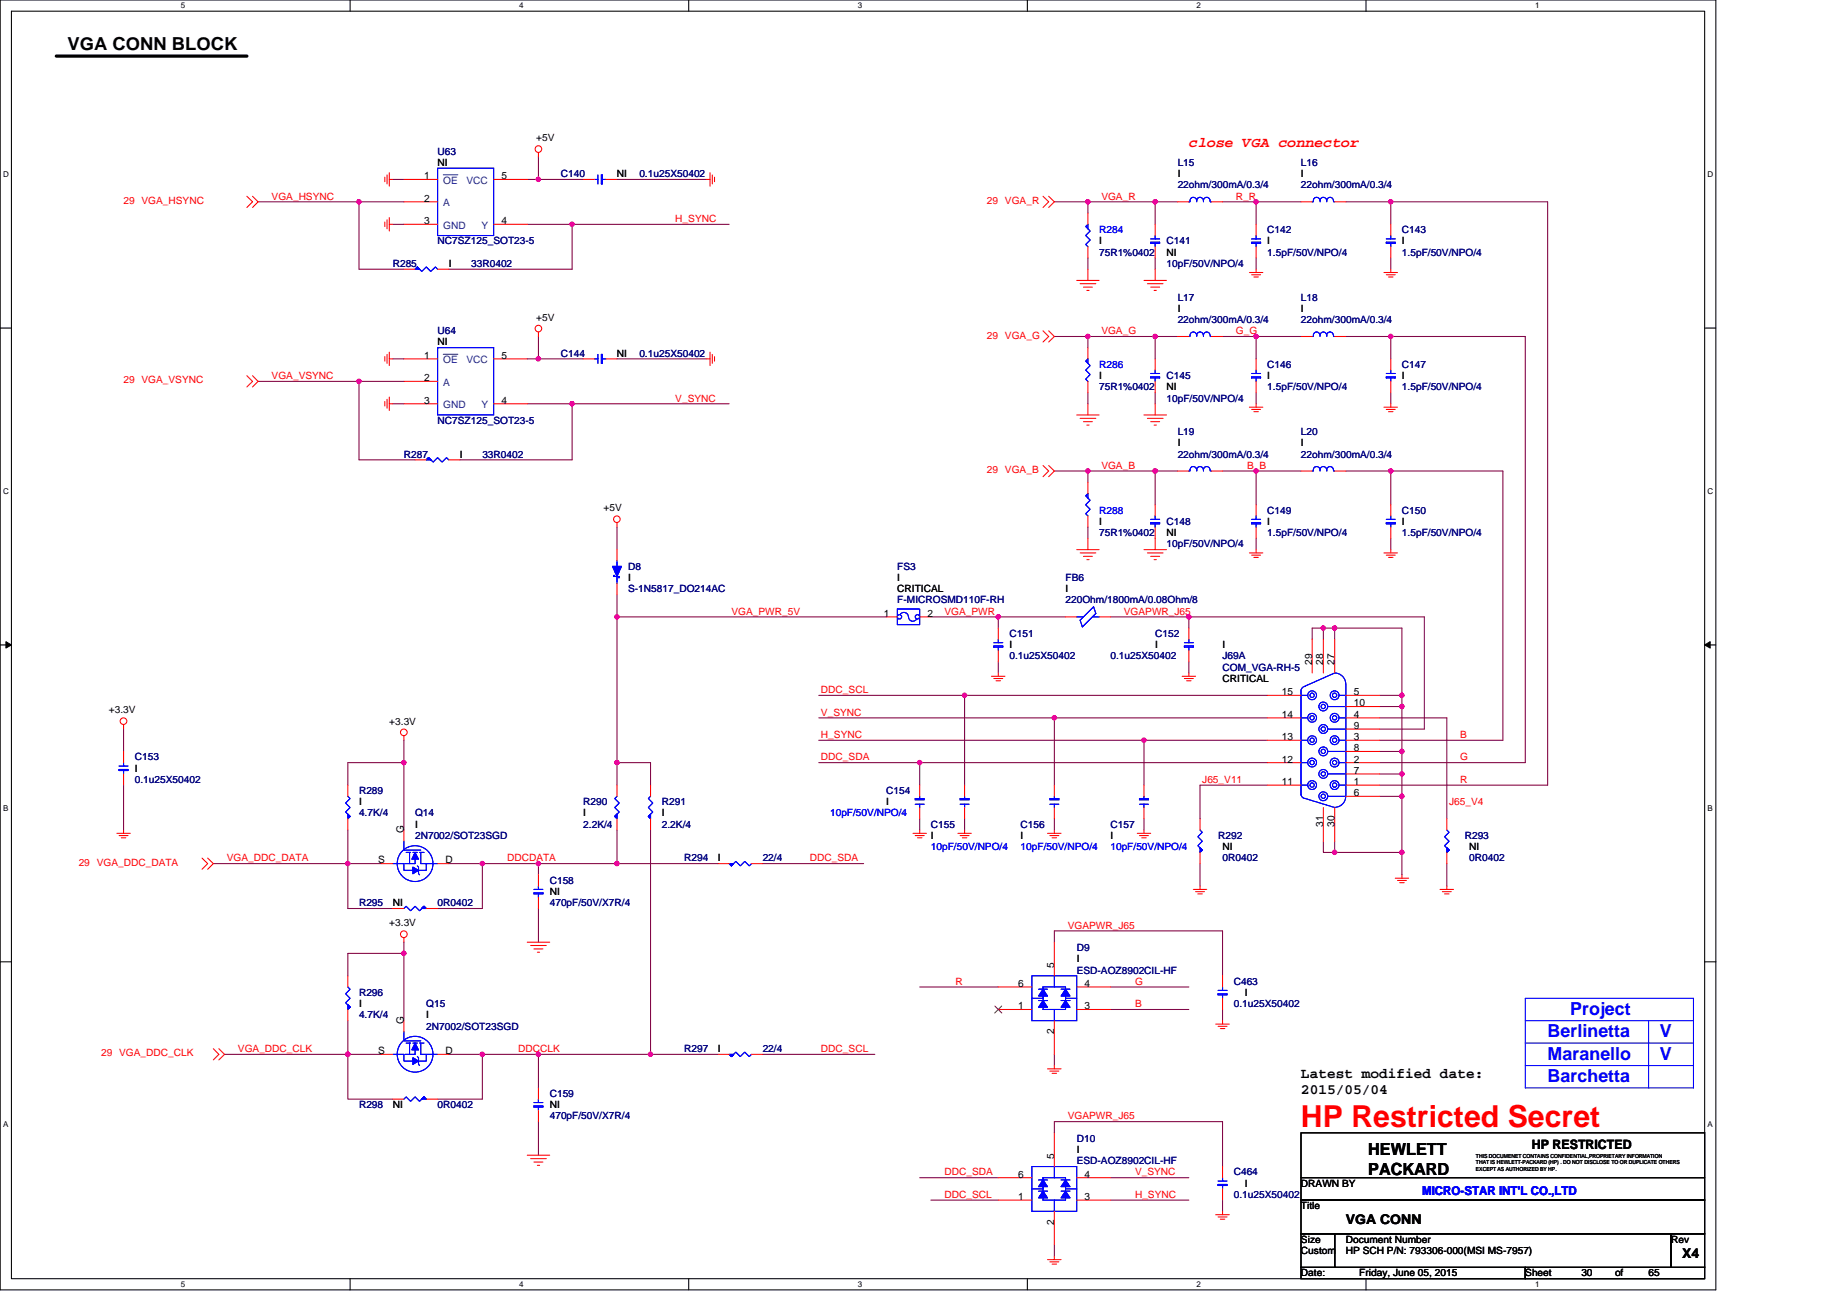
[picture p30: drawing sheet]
<svg xmlns="http://www.w3.org/2000/svg" width="297mm" height="210mm" viewBox="0 0 297 210" stroke-linecap="round" stroke-linejoin="round" font-family="sans-serif">
<defs><g id="words">
<text font-size="4.9" fill="#f00" x="209.2" y="181.3">HP Restricted Secret</text>
<text font-size="2.9" x="10.9" y="8.1">VGA CONN BLOCK</text>
<g font-size="2.9" fill="#00f">
<text x="248.9" y="166.8">Berlinetta</text>
<text x="252.5" y="163.2">Project</text>
<text x="266.9" y="166.8">V</text>
<text x="248.9" y="170.4">Maranello</text>
<text x="248.9" y="174">Barchetta</text>
<text x="266.9" y="170.4">V</text>
</g>
<g font-size="2.7">
<text x="220" y="185.7">HEWLETT</text>
<text x="220" y="188.9">PACKARD</text>
</g>
<text font-size="2.3" fill="#f00" x="191.2" y="23.6">close VGA connector</text>
<g font-size="2.3">
<text x="209.2" y="173.2">Latest modified date:</text>
<text x="209.2" y="175.9">2015/05/04</text>
</g>
<g font-size="2.2">
<text x="216.4" y="196.8">VGA CONN</text>
<text x="270.5" y="202.2">X4</text>
</g>
<text font-size="2.1" x="246.4" y="184.8">HP RESTRICTED</text>
<text font-size="2" fill="#00f" x="228.7" y="192.1">MICRO-STAR INT'L CO.,LTD</text>
<g font-size="1.6">
<text x="86.2" y="22.7">+5V</text>
<text x="68.2" y="28.8">1</text>
<text x="70.4" y="26.7">NI</text>
<text x="80.7" y="28.8">5</text>
<text x="99.2" y="28.5">NI</text>
<text x="189.4" y="28.5">I</text>
<text x="209.2" y="28.5">I</text>
<text x="68.2" y="32.4">2</text>
<text x="68.2" y="36">3</text>
<text x="80.7" y="36">4</text>
<text x="176.8" y="39.3">I</text>
<text x="187.6" y="41.1">NI</text>
<text x="203.8" y="39.3">I</text>
<text x="225.5" y="39.3">I</text>
<text x="72.2" y="42.9">I</text>
<text x="86.2" y="51.6">+5V</text>
<text x="189.4" y="50.1">I</text>
<text x="209.2" y="50.1">I</text>
<text x="68.2" y="57.7">1</text>
<text x="70.4" y="55.5">NI</text>
<text x="80.7" y="57.7">5</text>
<text x="99.2" y="57.3">NI</text>
<text x="68.2" y="61.3">2</text>
<text x="68.2" y="64.9">3</text>
<text x="80.7" y="64.9">4</text>
<text x="176.8" y="60.9">I</text>
<text x="187.6" y="62.8">NI</text>
<text x="203.8" y="60.9">I</text>
<text x="225.5" y="60.9">I</text>
<text x="189.4" y="71.8">I</text>
<text x="209.2" y="71.8">I</text>
<text x="74" y="73.6">I</text>
<text x="97.1" y="82.2">+5V</text>
<text x="176.8" y="84.4">I</text>
<text x="187.6" y="86.2">NI</text>
<text x="203.8" y="84.4">I</text>
<text x="225.5" y="84.4">I</text>
<text x="101" y="93.4">I</text>
<text x="144.3" y="93.4">I</text>
<text x="144.3" y="95.2">CRITICAL</text>
<text x="171.4" y="95.2">I</text>
<text x="142.1" y="99.2">1</text>
<text x="149.2" y="99.2">2</text>
<text x="162.3" y="104.2">I</text>
<text x="185.8" y="104.2">I</text>
<text x="196.6" y="104.2">I</text>
<text x="211" y="106.9" transform="rotate(-90 211 106.9)">29</text>
<text x="212.8" y="106.9" transform="rotate(-90 212.8 106.9)">28</text>
<text x="214.6" y="106.9" transform="rotate(-90 214.6 106.9)">27</text>
<text x="196.6" y="109.6">CRITICAL</text>
<text x="206.1" y="111.8">15</text>
<text x="217.7" y="113.6">10</text>
<text x="217.7" y="111.8">5</text>
<text x="17.5" y="114.7">+3.3V</text>
<text x="62.6" y="116.5">+3.3V</text>
<text x="206.1" y="119">13</text>
<text x="206.1" y="115.4">14</text>
<text x="217.7" y="119">3</text>
<text x="217.7" y="117.2">9</text>
<text x="217.7" y="115.4">4</text>
<text x="21.7" y="124.1">I</text>
<text x="206.1" y="122.6">12</text>
<text x="217.7" y="124.4">7</text>
<text x="217.7" y="122.6">2</text>
<text x="217.7" y="120.8">8</text>
<text x="57.7" y="129.5">I</text>
<text x="93.8" y="131.3">I</text>
<text x="106.4" y="131.3">I</text>
<text x="142.5" y="129.5">I</text>
<text x="206.1" y="126.2">11</text>
<text x="217.7" y="128">6</text>
<text x="217.7" y="126.2">1</text>
<text x="64.9" y="134" transform="rotate(-90 64.9 134)">G</text>
<text x="66.8" y="133.1">I</text>
<text x="149.7" y="134.9">I</text>
<text x="164.1" y="134.9">I</text>
<text x="178.6" y="134.9">I</text>
<text x="196.6" y="136.7">NI</text>
<text x="212.8" y="132.9" transform="rotate(-90 212.8 132.9)">31</text>
<text x="214.6" y="132.9" transform="rotate(-90 214.6 132.9)">30</text>
<text x="236.3" y="136.7">NI</text>
<text x="60.8" y="138.8">S</text>
<text x="71.6" y="138.8">D</text>
<text x="88.4" y="143.9">NI</text>
<text x="115.5" y="138.5">I</text>
<text x="62.6" y="148.9">+3.3V</text>
<text x="63.2" y="145.7">NI</text>
<text x="169.5" y="155.6" transform="rotate(-90 169.5 155.6)">5</text>
<text x="173.2" y="154.7">I</text>
<text x="57.7" y="161.9">I</text>
<text x="163.8" y="158.7">6</text>
<text x="174.4" y="158.7">4</text>
<text x="200.2" y="160.1">I</text>
<text x="64.9" y="164.6" transform="rotate(-90 64.9 164.6)">G</text>
<text x="68.6" y="163.7">I</text>
<text x="163.8" y="162.3">1</text>
<text x="169.5" y="166.3" transform="rotate(-90 169.5 166.3)">2</text>
<text x="174.4" y="162.3">3</text>
<text x="60.8" y="169.5">S</text>
<text x="71.6" y="169.5">D</text>
<text x="115.5" y="169.1">I</text>
<text x="63.2" y="178.2">NI</text>
<text x="88.4" y="178.2">NI</text>
<text x="173.2" y="185.4">I</text>
<text x="163.8" y="189.3">6</text>
<text x="169.5" y="186.3" transform="rotate(-90 169.5 186.3)">5</text>
<text x="174.4" y="189.3">4</text>
<text x="200.2" y="190.8">I</text>
<text x="209.2" y="190.8">DRAWN BY</text>
<text x="163.8" y="192.9">1</text>
<text x="169.5" y="196.9" transform="rotate(-90 169.5 196.9)">2</text>
<text x="174.4" y="192.9">3</text>
<text x="209.2" y="194.4">Title</text>
<text x="209.2" y="201.6">Custom</text>
<text x="209.2" y="199.8">Size</text>
<text x="216.4" y="201.6">HP SCH P/N: 793306-000(MSI MS-7957)</text>
<text x="216.4" y="199.8">Document Number</text>
<text x="268.7" y="199.8">Rev</text>
<text x="209.2" y="205.2">Date:</text>
<text x="218.6" y="205.2">Friday, June 05, 2015</text>
<text x="245.3" y="205.2">Sheet</text>
<text x="254.3" y="205.2">30</text>
<text x="259.7" y="205.2">of</text>
<text x="265.1" y="205.2">65</text>
</g>
<g font-size="1.6" fill="#000080">
<text x="70.4" y="24.9">U63</text>
<text x="90.2" y="28.5">C140</text>
<text x="102.8" y="28.5">0.1u25X50402</text>
<text x="189.4" y="26.7">L15</text>
<text x="209.2" y="26.7">L16</text>
<text x="189.4" y="30.3">22ohm/300mA/0.3/4</text>
<text x="209.2" y="30.3">22ohm/300mA/0.3/4</text>
<text x="70.4" y="39.3">NC7SZ125_SOT23-5</text>
<text x="176.8" y="41.1">75R1%0402</text>
<text x="187.6" y="39.3">C141</text>
<text x="203.8" y="37.5">C142</text>
<text x="203.8" y="41.1">1.5pF/50V/NPO/4</text>
<text x="225.5" y="37.5">C143</text>
<text x="225.5" y="41.1">1.5pF/50V/NPO/4</text>
<text x="63.2" y="42.9">R285</text>
<text x="75.8" y="42.9">33R0402</text>
<text x="187.6" y="42.9">10pF/50V/NPO/4</text>
<text x="70.4" y="53.7">U64</text>
<text x="189.4" y="48.3">L17</text>
<text x="189.4" y="51.9">22ohm/300mA/0.3/4</text>
<text x="209.2" y="48.3">L18</text>
<text x="209.2" y="51.9">22ohm/300mA/0.3/4</text>
<text x="90.2" y="57.3">C144</text>
<text x="102.8" y="57.3">0.1u25X50402</text>
<text x="203.8" y="59.1">C146</text>
<text x="225.5" y="59.1">C147</text>
<text x="176.8" y="62.8">75R1%0402</text>
<text x="187.6" y="60.9">C145</text>
<text x="187.6" y="64.6">10pF/50V/NPO/4</text>
<text x="203.8" y="62.8">1.5pF/50V/NPO/4</text>
<text x="225.5" y="62.8">1.5pF/50V/NPO/4</text>
<text x="70.4" y="68.2">NC7SZ125_SOT23-5</text>
<text x="189.4" y="70">L19</text>
<text x="209.2" y="70">L20</text>
<text x="65" y="73.6">R287</text>
<text x="77.6" y="73.6">33R0402</text>
<text x="189.4" y="73.6">22ohm/300mA/0.3/4</text>
<text x="209.2" y="73.6">22ohm/300mA/0.3/4</text>
<text x="203.8" y="82.6">C149</text>
<text x="225.5" y="82.6">C150</text>
<text x="176.8" y="86.2">75R1%0402</text>
<text x="187.6" y="84.4">C148</text>
<text x="187.6" y="88">10pF/50V/NPO/4</text>
<text x="203.8" y="86.2">1.5pF/50V/NPO/4</text>
<text x="225.5" y="86.2">1.5pF/50V/NPO/4</text>
<text x="101" y="91.6">D8</text>
<text x="101" y="95.2">S-1N5817_DO214AC</text>
<text x="144.3" y="91.6">FS3</text>
<text x="171.4" y="93.4">FB6</text>
<text x="144.3" y="97">F-MICROSMD110F-RH</text>
<text x="171.4" y="97">220Ohm/1800mA/0.08Ohm/8</text>
<text x="162.3" y="102.4">C151</text>
<text x="162.3" y="106">0.1u25X50402</text>
<text x="178.6" y="106">0.1u25X50402</text>
<text x="185.8" y="102.4">C152</text>
<text x="196.6" y="106">J69A</text>
<text x="196.6" y="107.8">COM_VGA-RH-5</text>
<text x="21.7" y="122.3">C153</text>
<text x="21.7" y="125.9">0.1u25X50402</text>
<text x="57.7" y="127.7">R289</text>
<text x="57.7" y="131.3">4.7K/4</text>
<text x="66.8" y="131.3">Q14</text>
<text x="93.8" y="129.5">R290</text>
<text x="106.4" y="129.5">R291</text>
<text x="142.5" y="127.7">C154</text>
<text x="66.8" y="134.9">2N7002/SOT23SGD</text>
<text x="93.8" y="133.1">2.2K/4</text>
<text x="106.4" y="133.1">2.2K/4</text>
<text x="149.7" y="133.1">C155</text>
<text x="164.1" y="133.1">C156</text>
<text x="178.6" y="133.1">C157</text>
<text x="195.9" y="134.9">R292</text>
<text x="235.6" y="134.9">R293</text>
<text x="88.4" y="142.1">C158</text>
<text x="110" y="138.5">R294</text>
<text x="122.7" y="138.5">22/4</text>
<text x="196.6" y="138.5">0R0402</text>
<text x="236.3" y="138.5">0R0402</text>
<text x="57.7" y="145.7">R295</text>
<text x="70.4" y="145.7">0R0402</text>
<text x="88.4" y="145.7">470pF/50V/X7R/4</text>
<text x="173.2" y="152.9">D9</text>
<text x="57.7" y="160.1">R296</text>
<text x="68.6" y="161.9">Q15</text>
<text x="173.2" y="156.5">ESD-AOZ8902CIL-HF</text>
<text x="198.4" y="158.3">C463</text>
<text x="198.4" y="161.9">0.1u25X50402</text>
<text x="57.7" y="163.7">4.7K/4</text>
<text x="68.6" y="165.5">2N7002/SOT23SGD</text>
<text x="110" y="169.1">R297</text>
<text x="122.7" y="169.1">22/4</text>
<text x="57.7" y="178.2">R298</text>
<text x="70.4" y="178.2">0R0402</text>
<text x="88.4" y="176.4">C159</text>
<text x="88.4" y="180">470pF/50V/X7R/4</text>
<text x="173.2" y="183.6">D10</text>
<text x="173.2" y="187.2">ESD-AOZ8902CIL-HF</text>
<text x="198.4" y="189">C464</text>
<text x="198.4" y="192.6">0.1u25X50402</text>
</g>
<g font-size="1.6" fill="#004080">
<text x="71.3" y="29.6">OE</text>
<text x="75" y="29.6">VCC</text>
<text x="71.3" y="33.2">A</text>
<text x="71.3" y="36.8">GND</text>
<text x="77.4" y="36.8">Y</text>
<text x="71.3" y="58.4">OE</text>
<text x="75" y="58.4">VCC</text>
<text x="71.3" y="62.1">A</text>
<text x="71.3" y="65.7">GND</text>
<text x="77.4" y="65.7">Y</text>
</g>
<g font-size="1.6" fill="#f00">
<text x="19.9" y="32.8">29 VGA_HSYNC</text>
<text x="43.7" y="32.1">VGA_HSYNC</text>
<text x="108.6" y="35.7">H_SYNC</text>
<text x="158.7" y="32.8">29 VGA_R</text>
<text x="177.1" y="32.1">VGA_R</text>
<text x="198.8" y="32.1">R_R</text>
<text x="177.1" y="53.7">VGA_G</text>
<text x="198.8" y="53.7">G_G</text>
<text x="158.7" y="54.5">29 VGA_G</text>
<text x="19.9" y="61.7">29 VGA_VSYNC</text>
<text x="43.7" y="61">VGA_VSYNC</text>
<text x="108.6" y="64.6">V_SYNC</text>
<text x="158.7" y="76.1">29 VGA_B</text>
<text x="177.1" y="75.4">VGA_B</text>
<text x="200.6" y="75.4">B_B</text>
<text x="117.6" y="98.8">VGA_PWR_5V</text>
<text x="151.9" y="98.8">VGA_PWR</text>
<text x="180.7" y="98.8">VGAPWR_J65</text>
<text x="132" y="111.4">DDC_SCL</text>
<text x="132" y="115.1">V_SYNC</text>
<text x="132" y="118.7">H_SYNC</text>
<text x="234.8" y="118.7">B</text>
<text x="132" y="122.3">DDC_SDA</text>
<text x="193.4" y="125.9">J65_V11</text>
<text x="234.8" y="125.9">R</text>
<text x="234.8" y="122.3">G</text>
<text x="233" y="129.5">J65_V4</text>
<text x="12.7" y="139.2">29 VGA_DDC_DATA</text>
<text x="36.5" y="138.5">VGA_DDC_DATA</text>
<text x="81.6" y="138.5">DDCDATA</text>
<text x="130.2" y="138.5">DDC_SDA</text>
<text x="171.7" y="149.3">VGAPWR_J65</text>
<text x="153.7" y="158.3">R</text>
<text x="182.5" y="158.3">G</text>
<text x="182.5" y="161.9">B</text>
<text x="16.3" y="169.9">29 VGA_DDC_CLK</text>
<text x="38.3" y="169.2">VGA_DDC_CLK</text>
<text x="83.4" y="169.2">DDCCLK</text>
<text x="132" y="169.2">DDC_SCL</text>
<text x="171.7" y="180">VGAPWR_J65</text>
<text x="151.9" y="189">DDC_SDA</text>
<text x="182.5" y="189">V_SYNC</text>
<text x="151.9" y="192.6">DDC_SCL</text>
<text x="182.5" y="192.6">H_SYNC</text>
</g>
<g font-size="1.6" fill="#00f">
<text x="176.8" y="37.5">R284</text>
<text x="176.8" y="59.1">R286</text>
<text x="176.8" y="82.6">R288</text>
<text x="133.5" y="131.3">10pF/50V/NPO/4</text>
<text x="149.7" y="136.7">10pF/50V/NPO/4</text>
<text x="164.1" y="136.7">10pF/50V/NPO/4</text>
<text x="178.6" y="136.7">10pF/50V/NPO/4</text>
</g>
<g font-size="1.3">
<text x="29.1" y="1.4">5</text>
<text x="83.5" y="1.4">4</text>
<text x="138" y="1.4">3</text>
<text x="192.4" y="1.4">2</text>
<text x="246.9" y="1.4">1</text>
<text x=".5" y="28.4">D</text>
<text x="274.6" y="28.4">D</text>
<text x=".5" y="79.4">C</text>
<text x="274.6" y="79.4">C</text>
<text x=".5" y="130.3">B</text>
<text x="274.6" y="130.3">B</text>
<text x=".5" y="181.3">A</text>
<text x="274.6" y="181.3">A</text>
<text x="29.1" y="206.9">5</text>
<text x="83.5" y="206.9">4</text>
<text x="138" y="206.9">3</text>
<text x="192.4" y="206.9">2</text>
<text x="246.9" y="206.9">1</text>
</g>
<g font-size=".9">
<text x="237.4" y="186.2">THIS DOCUMENET CONTAINS CONFIDENTIAL,PROPRIETARY INFORMATION</text>
<text x="237.4" y="187.2">THAT IS HEWLETT-PACKARD (HP) . DO NOT DISCLOSE TO OR DUPLICATE OTHERS</text>
<text x="237.4" y="188.2">EXCEPT AS AUTHORIZED BY HP.</text>
</g>
</g></defs>
<path d="M0 0h275.9v207.4h-275.9zM1.8 1.8h272.3v203.8h-272.3z" fill="none" stroke="#000" stroke-width=".17"/>
<g fill="#fff">
<path d="M29.1 .2h.7v1.4h-.7z"/>
<path d="M29.1 205.8h.7v1.4h-.7z"/>
</g>
<path d="M56.3 0v1.8M56.3 205.6v1.8" fill="none" stroke="#000" stroke-width=".17"/>
<g fill="#fff">
<path d="M83.5 .2h.7v1.4h-.7z"/>
<path d="M83.5 205.8h.7v1.4h-.7z"/>
</g>
<path d="M110.8 0v1.8M110.8 205.6v1.8" fill="none" stroke="#000" stroke-width=".17"/>
<g fill="#fff">
<path d="M138 .2h.7v1.4h-.7z"/>
<path d="M138 205.8h.7v1.4h-.7z"/>
</g>
<path d="M165.2 0v1.8M165.2 205.6v1.8" fill="none" stroke="#000" stroke-width=".17"/>
<g fill="#fff">
<path d="M192.4 .2h.8v1.4h-.8z"/>
<path d="M192.4 205.8h.8v1.4h-.8z"/>
</g>
<path d="M219.7 0v1.8M219.7 205.6v1.8" fill="none" stroke="#000" stroke-width=".17"/>
<g fill="#fff">
<path d="M246.9 .2h.7v1.4h-.7z"/>
<path d="M246.9 205.8h.7v1.4h-.7z"/>
<path d="M.5 27.3h.9v1.4h-.9z"/>
<path d="M274.6 27.3h.9v1.4h-.9z"/>
<path d="M.5 78.2h.9v1.5h-.9z"/>
<path d="M274.6 78.2h.9v1.5h-.9z"/>
</g>
<path d="M0 52.7h1.8M274.1 52.7h1.8" fill="none" stroke="#000" stroke-width=".17"/>
<g fill="#fff">
<path d="M.5 129.2h.9v1.4h-.9z"/>
<path d="M274.6 129.2h.9v1.4h-.9z"/>
</g>
<path d="M0 103.7h1.8M274.1 103.7h1.8" fill="none" stroke="#000" stroke-width=".17"/>
<path d="M.9 103.2l.9 .5-.9 .5zM274.1 103.7l.9-.5v1z" fill="#000" stroke="#000" stroke-width=".16"/>
<g fill="#fff">
<path d="M.5 180.1h.9v1.4h-.9z"/>
<path d="M274.6 180.1h.9v1.4h-.9z"/>
</g>
<path d="M0 154.6h1.8M274.1 154.6h1.8M245.3 174.9h.1M209.2 182.1h64.9v10.9h-64.9zM209.2 193h64.9v5.4h-64.9zM209.2 198.4h5.4v5.4h-5.4zM209.2 189.4h64.9M214.6 198.4h54.1v5.4h-54.1zM268.7 198.4h5.4v5.4h-5.4zM209.2 203.8h36.1v1.8h-36.1zM245.3 203.8h28.8v1.8h-28.8z" fill="none" stroke="#000" stroke-width=".17"/>
<g fill="none" stroke="#800040" stroke-width=".17">
<path d="M41.5 32.4h16.2M57.7 32.4h7.3M57.7 32.4v10.9h7.3M63.2 36.1h1.8M63.2 28.9h1.8M84.8 28.9h1.8M84.8 36.1h7.2M86.6 25.3v3.6M86.6 28.9h7.2M92 36.1v7.2h-19.8M92 36.1h25.3M99.2 28.9h14.4"/>
<path d="M169.6 32.4h5.4v1.9M175 32.4h10.8M185.8 32.4h3.6M185.8 32.4v3.7M196.6 32.4h5.4M202 32.4h7.2M202 32.4v3.7M216.4 32.4h7.3M223.7 32.4v3.7M223.7 32.4h25.2v93.8h-27.1M63.2 57.7h1.8M84.8 57.7h1.8"/>
<path d="M86.6 54.1v3.6M86.6 57.7h7.2M99.2 57.7h14.4M169.6 54.1h5.4v1.8M175 54.1h10.8v3.6M175 41.5v1.8M185.8 41.5v1.8M185.8 54.1h3.6M196.6 54.1h5.4M202 54.1v3.6M202 41.5v1.8M202 54.1h7.2"/>
<path d="M216.4 54.1h7.3M223.7 54.1v3.6M223.7 54.1h21.6v68.5h-23.5M223.7 41.5v1.8M41.5 61.3h16.2M57.7 61.3h7.3M57.7 61.3v12.6h9.1M63.2 64.9h1.8M84.8 64.9h7.2M92 64.9v9h-18M92 64.9h25.3M169.6 75.7h5.4"/>
<path d="M175 75.7h10.8M175 63.1v1.8M175 75.7v1.8M185.8 75.7v5.5M185.8 75.7h3.6M185.8 63.1v1.8M196.6 75.7h5.4M202 75.7h7.2M202 63.1v1.8M202 75.7v5.5M216.4 75.7h7.3M223.7 75.7h18v43.3h-19.9"/>
<path d="M223.7 75.7v5.5M223.7 63.1v1.8M99.2 99.2h43.3M99.2 99.2v23.4M99.2 95.6v3.6M99.2 84.8v3.6M149.7 99.2h10.8v1.8M160.5 99.2h10.9M175 84.8v1.8M178.6 99.2h12.6v1.8M191.2 99.2h37.9v18h-7.3M202 86.6v1.8"/>
<path d="M223.7 86.6v1.8M19.9 117.2v3.6M65 119v3.6M131.7 119h52.3M131.7 111.8h23.4M131.7 115.4h37.9M155.1 111.8v14.4M155.1 111.8h48.7M160.5 106.4v1.8M169.6 115.4h34.2M169.6 115.4v10.8M184 119h19.8"/>
<path d="M184 119v7.2M191.2 106.4v1.8M212.8 101h-1.8v1.8M212.8 101v1.8M212.8 101h1.8M214.6 101h10.9v10.8M214.6 101v1.8M221.8 115.4h10.9v16.2M221.8 113.6h3.7v7.2M221.8 111.8h3.7v1.8M19.9 126.2v7.3M34.3 138.9h21.6"/>
<path d="M55.9 133.5v5.4M55.9 138.9v7.2h7.3M55.9 138.9h5.5M65 122.6v10.9M65 122.6h-9.1v3.6M72.2 138.9h5.4v7.2h-7.2M77.6 138.9h9M86.6 138.9h12.6M86.6 138.9v1.8M99.2 122.6h5.4v3.6M99.2 133.5v5.4M99.2 122.6v3.6"/>
<path d="M99.2 138.9h16.3M104.6 133.5v36M122.7 138.9h16.2M131.7 122.6h16.2M147.9 122.6v3.6M147.9 131.6v1.9M147.9 122.6h55.9M155.1 131.6v1.9M169.6 131.6v1.9M184 131.6v1.9M193 138.9v3.6M203.8 126.2h-10.8v5.4"/>
<path d="M212.8 135.3v1.8h1.8M214.6 135.3v1.8M214.6 137.1h10.9M221.8 128h3.7v9.1M221.8 124.4h3.7v3.6M221.8 120.8h3.7v3.6M225.5 137.1v3.6M232.7 138.9v3.6M65 153.3h-9.1v3.6M65 151.5v1.8M65 153.3v10.8M86.6 146.1v5.4"/>
<path d="M147.9 158.7h12.6M169.6 151.5v-1.8h27v7.2M178.6 158.7h12.6M36.1 169.5h19.8M55.9 169.5h5.5M55.9 169.5v7.2h7.3M55.9 164.1v5.4M72.2 169.5h5.4M77.6 169.5h9M77.6 169.5v7.2h-7.2M86.6 169.5h18M86.6 169.5v5.4"/>
<path d="M104.6 169.5h10.9M122.7 169.5h18M169.6 169.5v1.8M178.6 162.3h12.6M196.6 162.3v1.8M86.6 180.3v5.4M147.9 189.4h12.6M149.7 193h10.8M169.6 182.1v-1.8h27v7.3M178.6 189.4h12.6M178.6 193h12.6M196.6 193v1.8"/>
<path d="M169.6 200.2v1.8"/>
</g>
<g fill="#f0f" stroke="#f0f" stroke-width=".17">
<circle cx="55.9" cy="138.8" r=".35"/>
<circle cx="174.9" cy="54.1" r=".35"/>
<circle cx="86.6" cy="169.5" r=".35"/>
<circle cx="55.9" cy="169.5" r=".35"/>
<circle cx="185.8" cy="54.1" r=".35"/>
<circle cx="147.9" cy="122.6" r=".35"/>
<circle cx="223.7" cy="75.7" r=".35"/>
<circle cx="99.2" cy="99.2" r=".35"/>
<circle cx="223.7" cy="54.1" r=".35"/>
<circle cx="223.7" cy="32.4" r=".35"/>
<circle cx="184" cy="119" r=".35"/>
<circle cx="155.1" cy="111.8" r=".35"/>
<circle cx="202" cy="75.7" r=".35"/>
<circle cx="202" cy="54.1" r=".35"/>
<circle cx="202" cy="32.4" r=".35"/>
<circle cx="169.6" cy="115.4" r=".35"/>
<circle cx="185.8" cy="32.4" r=".35"/>
<circle cx="174.9" cy="32.4" r=".35"/>
<circle cx="160.5" cy="99.2" r=".35"/>
<circle cx="77.6" cy="138.8" r=".35"/>
<circle cx="77.6" cy="169.5" r=".35"/>
<circle cx="99.2" cy="138.8" r=".35"/>
<circle cx="86.6" cy="138.8" r=".35"/>
<circle cx="99.2" cy="122.6" r=".35"/>
<circle cx="185.8" cy="75.7" r=".35"/>
<circle cx="64.9" cy="122.6" r=".35"/>
<circle cx="104.6" cy="169.5" r=".35"/>
<circle cx="174.9" cy="75.7" r=".35"/>
<circle cx="64.9" cy="153.3" r=".35"/>
<circle cx="191.2" cy="99.2" r=".35"/>
<circle cx="57.7" cy="61.3" r=".35"/>
<circle cx="86.6" cy="57.7" r=".35"/>
<circle cx="92" cy="36.1" r=".35"/>
<circle cx="92" cy="64.9" r=".35"/>
<circle cx="86.6" cy="28.8" r=".35"/>
<circle cx="57.7" cy="32.4" r=".35"/>
<circle cx="225.5" cy="111.8" r=".35"/>
<circle cx="225.5" cy="137" r=".35"/>
<circle cx="225.5" cy="128" r=".35"/>
<circle cx="225.5" cy="124.4" r=".35"/>
<circle cx="225.5" cy="120.8" r=".35"/>
<circle cx="225.5" cy="113.6" r=".35"/>
<circle cx="212.8" cy="101" r=".35"/>
<circle cx="214.6" cy="101" r=".35"/>
<circle cx="214.6" cy="137" r=".35"/>
</g>
<g fill="none" stroke="#f00" stroke-width=".17">
<path d="M39.7 31.6l.9 .8-.9 1M40.6 31.6l.9 .8-.9 1M61.9 35.7v.7M61.9 28.5v.7M62.2 35.3v1.5M62.2 28.1v1.5M62.6 36.1h.6M62.6 35v2.1M62.6 27.8v2.1M62.6 28.9h.6M65 32.4h5.4M65 28.9h5.4"/>
<path d="M65 36.1h5.4M79.4 28.9h5.4M79.4 36.1h5.4M86.6 24.5v.8M93.8 28.9h1.8M97.4 28.9h1.8M113.6 28.9h.6M114.2 27.8v2.1M114.6 28.1v1.5M114.9 28.5v.7M167.7 31.6l1 .8-1 1M168.7 31.6l.9 .8-.9 1"/>
<path d="M175 34.3v1.8M175 39.7v1.8M185.8 36.1v1.8M185.8 39.7v1.8M189.4 32.4h1.8M194.8 32.4h1.8M202 36.1v1.8M202 39.7v1.8M209.2 32.4h1.8M214.6 32.4h1.8M223.7 36.1v1.8M223.7 39.7v1.8"/>
<path d="M61.9 57.3v.8M62.2 57v1.4M62.6 57.7h.6M62.6 56.6v2.2M65 57.7h5.4M65 43.3h1.8M70.4 43.3h1.8M79.4 57.7h5.4M86.6 53.4v.7M93.8 57.7h1.8M97.4 57.7h1.8M113.6 57.7h.6"/>
<path d="M114.2 56.6v2.2M114.6 57v1.4M114.9 57.3v.8M167.7 53.2l1 .9-1 .9M168.7 53.2l.9 .9-.9 .9M173.2 45.1h3.6M173.7 45.6h2.5M174.2 46.2h1.5M174.8 46.7h.4M175 43.3v1.8M175 55.9v1.8M184 45.1h3.6"/>
<path d="M184.5 45.6h2.5M185.1 46.2h1.4M185.6 46.7h.4M185.8 43.3v1.8M185.8 57.7v1.8M189.4 54.1h1.8M194.8 54.1h1.8M200.9 43.8h2.2M201.3 44.2h1.4M201.7 44.5h.7M202 43.3v.5M202 57.7v1.8"/>
<path d="M209.2 54.1h1.8M214.6 54.1h1.8M222.6 43.8h2.1M222.9 44.2h1.5M223.3 44.5h.7M223.7 43.3v.5M223.7 57.7v1.8M39.7 60.4l.9 .9-.9 .9M40.6 60.4l.9 .9-.9 .9M61.9 64.6v.7M62.2 64.2v1.4M62.6 63.8v2.2"/>
<path d="M62.6 64.9h.6M65 61.3h5.4M65 64.9h5.4M66.8 73.9h1.8M72.2 73.9h1.8M79.4 64.9h5.4M167.7 74.8l1 .9-1 .9M168.7 74.8l.9 .9-.9 .9M173.2 66.7h3.6M173.7 67.3h2.5M174.2 67.8h1.5M174.8 68.3h.4"/>
<path d="M175 64.9v1.8M175 61.3v1.8M175 77.5v1.9M184 66.7h3.6M184.5 67.3h2.5M185.1 67.8h1.4M185.6 68.3h.4M185.8 64.9v1.8M185.8 61.3v1.8M189.4 75.7h1.8M194.8 75.7h1.8M200.9 65.5h2.2"/>
<path d="M201.3 65.8h1.4M201.7 66.2h.7M202 61.3v1.8M202 64.9v.6M209.2 75.7h1.8M214.6 75.7h1.8M222.6 65.5h2.1M222.9 65.8h1.5M223.3 66.2h.7M223.7 61.3v1.8M223.7 64.9v.6M99.2 84v.8"/>
<path d="M99.2 88.4v1.8M99.2 93.8v1.8M142.5 99.2h1.8M147.9 99.2h1.8M171.4 99.2h1.8M173.2 88.4h3.6M173.7 88.9h2.5M174.2 89.5h1.5M174.8 90h.4M175 86.6v1.8M175 83v1.8M176.8 99.2h1.8"/>
<path d="M184 88.4h3.6M184.5 88.9h2.5M185.1 89.5h1.4M185.6 90h.4M185.8 84.8v3.6M185.8 81.2v1.8M200.9 88.9h2.2M201.3 89.3h1.4M201.7 89.6h.7M202 88.4v.5M202 81.2v1.8M202 84.8v1.8"/>
<path d="M222.6 88.9h2.1M222.9 89.3h1.5M223.3 89.6h.7M223.7 88.4v.5M223.7 81.2v1.8M223.7 84.8v1.8M19.9 116.5v.7M65 118.3v.7M159.4 108.7h2.2M159.8 109.1h1.5M160.2 109.5h.7M160.5 108.2v.5"/>
<path d="M160.5 101v1.8M160.5 104.6v1.8M190.1 108.7h2.2M190.5 109.1h1.4M190.8 109.5h.8M191.2 108.2v.5M191.2 101v1.8M191.2 104.6v1.8M203.8 119h5.4M203.8 115.4h5.4M203.8 111.8h5.4M211 102.8v5.4"/>
<path d="M212.8 102.8v5.4M214.6 102.8v5.4M216.4 119h5.4M216.4 117.2h5.4M216.4 115.4h5.4M216.4 113.6h5.4M216.4 111.8h5.4M18.8 134h2.2M19.2 134.3h1.4M19.5 134.7h.7M19.9 133.5v.5M19.9 120.8v1.8"/>
<path d="M19.9 124.4v1.8M32.5 138l.9 .9-.9 .9M33.4 138l.9 .9-.9 .9M55.9 126.2v1.8M55.9 131.6v1.9M61.4 138.9h1.8M65 133.5v1.8M70.4 138.9h1.8M99.2 126.2v1.8M99.2 131.6v1.9M104.6 126.2v1.8M104.6 131.6v1.9"/>
<path d="M115.5 138.9h1.8M120.9 138.9h1.8M146.8 134h2.2M147.2 134.3h1.4M147.5 134.7h.8M147.9 133.5v.5M147.9 126.2v1.8M147.9 129.8v1.8M154 134h2.2M154.4 134.3h1.4M154.8 134.7h.7M155.1 133.5v.5"/>
<path d="M155.1 126.2v1.8M155.1 129.8v1.8M168.5 134h2.1M168.8 134.3h1.5M169.2 134.7h.7M169.6 133.5v.5M169.6 126.2v1.8M169.6 129.8v1.8M182.9 134h2.2M183.3 134.3h1.4M183.6 134.7h.7M184 133.5v.5"/>
<path d="M184 126.2v1.8M184 129.8v1.8M193 131.6v1.9M193 137.1v1.8M203.8 126.2h5.4M203.8 122.6h5.4M212.8 129.8v5.5M214.6 129.8v5.5M216.4 128h5.4M216.4 126.2h5.4M216.4 124.4h5.4M216.4 122.6h5.4"/>
<path d="M216.4 120.8h5.4M232.7 131.6v1.9M232.7 137.1v1.8M55.9 156.9v1.8M63.2 146.1h1.8M65 150.8v.7M68.6 146.1h1.8M84.8 151.5h3.6M85.3 152h2.6M85.9 152.6h1.4M86.4 153.1h.4M86.6 140.7v1.8"/>
<path d="M86.6 144.3v1.8M160.5 158.7h5.4M169.6 151.5v5.4M173.2 158.7h5.4M191.9 143h2.2M192.3 143.4h1.4M192.6 143.7h.8M193 142.5v.5M196.6 156.9v1.8M224.4 141.2h2.1M224.7 141.6h1.5M225.1 141.9h.7"/>
<path d="M225.5 140.7v.5M231.6 143h2.2M232 143.4h1.4M232.3 143.7h.7M232.7 142.5v.5M34.3 168.6l.9 .9-.9 .9M35.2 168.6l.9 .9-.9 .9M55.9 162.3v1.8M61.4 169.5h1.8M63.2 176.7h1.8M65 164.1v1.8M68.6 176.7h1.8"/>
<path d="M70.4 169.5h1.8M86.6 174.9v1.8M86.6 178.5v1.8M115.5 169.5h1.8M120.9 169.5h1.8M160.5 162.3h5.4M168.5 171.9h2.1M168.8 172.2h1.5M169.2 172.6h.7M169.6 171.3v.6M169.6 164.1v5.4M173.2 162.3h5.4"/>
<path d="M195.5 164.7h2.2M195.9 165h1.4M196.3 165.4h.7M196.6 164.1v.6M196.6 160.5v1.8M84.8 185.7h3.6M85.3 186.3h2.6M85.9 186.8h1.4M86.4 187.4h.4M160.5 189.4h5.4M160.5 193h5.4M169.6 182.1v5.5"/>
<path d="M169.6 194.8v5.4M173.2 189.4h5.4M173.2 193h5.4M195.5 195.3h2.2M195.9 195.7h1.4M196.3 196h.7M196.6 194.8v.5M196.6 187.6v1.8M196.6 191.2v1.8M168.5 202.5h2.1M168.8 202.9h1.5M169.2 203.2h.7"/>
<path d="M169.6 202v.5"/>
<circle cx="86.6" cy="24" r=".53"/>
<circle cx="86.6" cy="52.8" r=".53"/>
<circle cx="99.2" cy="83.5" r=".53"/>
<circle cx="19.9" cy="115.9" r=".54"/>
<circle cx="64.9" cy="117.7" r=".54"/>
<circle cx="64.9" cy="150.2" r=".54"/>
</g>
<path d="M9.1 9h30.6" fill="none" stroke="#000" stroke-width=".53"/>
<g fill="none" stroke="#00f" stroke-width=".17">
<path d="M70.4 27.1h9v10.8h-9zM95.6 28.9h.6M96.2 28.1v1.5M96.7 28.1h.2v1.5h-.2zM96.9 28.9h.5M175 36.8v-.7l-.4 .3 .7 .7-.7 .8 .7 .7-.7 .7 .4 .4M185.1 38.9h1.4v.2h-1.4zM185.1 38.4h1.4M185.8 39.1v.6M185.8 37.9v.5M191.4 32.3a.53 .53 0 0 1 .5-.6 .53 .53 0 0 1 .5 .6 .54 .54 0 0 1 .6-.6 .54 .54 0 0 1 .5 .6M191.4 32.3v.1h-.2"/>
<path d="M192.5 32.3v.1M193.5 32.3v.1M193.5 32.3a.53 .53 0 0 1 .6-.6 .53 .53 0 0 1 .5 .6M194.6 32.3v.1h.2M201.3 38.9h1.4v.2h-1.4zM201.3 38.4h1.4M202 39.1v.6M202 37.9v.5M211.2 32.3a.53 .53 0 0 1 .5-.6 .53 .53 0 0 1 .6 .6 .54 .54 0 0 1 .5-.6 .54 .54 0 0 1 .6 .6 .54 .54 0 0 1 .5-.6 .54 .54 0 0 1 .5 .6M211.2 32.3v.1h-.2M212.3 32.3v.1M213.4 32.3v.1"/>
<path d="M214.5 32.3v.1h.1M222.9 38.9h1.5v.2h-1.5zM222.9 38.4h1.5M223.7 39.1v.6M223.7 37.9v.5M66.8 43.3l.3-.4 .7 .7 .8-.7 .7 .7 .7-.7 .4 .4M70.4 55.9h9v10.8h-9zM95.6 57.7h.6M96.2 57v1.4M96.7 57h.2v1.4h-.2zM96.9 57.7h.5M175 58.4v-.7l-.4 .4 .7 .7-.7 .7 .7 .7-.7 .8 .4 .3"/>
<path d="M185.8 59.5v.5M191.4 53.9v.2h-.2M192.5 53.9v.2M193.5 53.9a.54 .54 0 0 0-.5-.5 .54 .54 0 0 0-.6 .5 .53 .53 0 0 0-.5-.5 .53 .53 0 0 0-.5 .5M193.5 53.9v.2M194.6 53.9a.53 .53 0 0 0-.5-.5 .53 .53 0 0 0-.6 .5M194.6 53.9v.2h.2M202 59.5v.5M211.2 53.9v.2h-.2M212.3 53.9v.2M213.4 53.9v.2M214.4 53.9a.54 .54 0 0 0-.5-.5 .54 .54 0 0 0-.5 .5 .54 .54 0 0 0-.6-.5 .54 .54 0 0 0-.5 .5 .53 .53 0 0 0-.6-.5 .53 .53 0 0 0-.5 .5"/>
<path d="M214.5 53.9v.2h.1M223.7 59.5v.5M68.6 73.9l.3-.3 .8 .7 .7-.7 .7 .7 .7-.7 .4 .3M185.1 60.6h1.4v.2h-1.4zM185.1 60h1.4M185.8 60.8v.5M192.4 75.5a.54 .54 0 0 0-.6-.5 .54 .54 0 0 0-.4 .7h-.2M192.5 75.6v.1M192.5 75.5a.53 .53 0 0 1 .5-.5 .53 .53 0 0 1 .5 .5M194.6 75.5a.54 .54 0 0 0-.6-.5 .54 .54 0 0 0-.5 .7M194.6 75.6v.1h.2M201.3 60.6h1.4v.2h-1.4z"/>
<path d="M201.3 60h1.4M202 60.8v.5M212.3 75.5a.54 .54 0 0 0-.7-.5 .54 .54 0 0 0-.4 .7h-.2M212.3 75.6v.1M212.3 75.5a.53 .53 0 0 1 .5-.5 .53 .53 0 0 1 .6 .5M213.4 75.6v.1M213.4 75.5a.53 .53 0 0 1 .5-.5 .53 .53 0 0 1 .5 .5M214.5 75.6v.1h.1M222.9 60.6h1.5v.2h-1.5zM222.9 60h1.5M223.7 60.8v.5M98.9 92.5h-.2v.2h.9v.2h-.2"/>
<path d="M99.2 92.7v1.1M99.2 90.2v.9M144.3 97.9h3.6v2.5h-3.6zM144.8 98.8a.72 .72 0 0 1 .8-.3 .72 .72 0 0 1 .5 .7 .71 .71 0 0 0 .5 .7 .71 .71 0 0 0 .8-.4M173.2 99.2h1M175 80.1v-.7l-.4 .3 .7 .7-.7 .8 .7 .7-.7 .7 .4 .4M175.7 99.2h1.1M175.9 97.6l.3 1-2.1 2.2-.4-1.1zM176.8 99.2h.1M185.1 84h1.4v.2h-1.4zM185.1 83.5h1.4M185.8 84.2v.6"/>
<path d="M185.8 83v.5M201.3 84h1.4v.2h-1.4zM201.3 83.5h1.4M202 84.2v.6M202 83v.5M222.9 84h1.5v.2h-1.5zM222.9 83.5h1.5M223.7 84.2v.6M223.7 83v.5M159.8 103.3h1.5M159.8 103.9h1.5v.2h-1.5zM160.5 104.1v.5"/>
<path d="M160.5 102.8v.5M190.5 103.3h1.4M190.5 103.9h1.4v.2h-1.4zM191.2 104.1v.5M191.2 102.8v.5M209.2 111.8h1.1M209.2 119h1.1M209.2 111.1v16.7M209.2 115.4h1.1M209.9 110.4a.7 .7 0 0 0-.7 .7M213.5 113.6h2.9M213.5 117.2h2.9"/>
<path d="M214.6 108.2a1.79 1.79 0 0 1 1.8 1.8M214.6 108.2l-4.8 2.2M215.4 119h1M215.4 111.8h1M215.4 115.4h1M216.4 111.8v16.2h-2.9M216.4 110v1.8M19.2 123.7h1.4v.2h-1.4zM19.2 123.2h1.4M19.9 123.9v.5M19.9 122.6v.6M55.9 128l.4 .4-.7 .7 .7 .7-.7 .8 .7 .7-.4 .3"/>
<path d="M63.2 138.9h1.8v1h3.6v-1M65 135.3v1.4h2.7M65.3 137.1h.7M65.9 137.1v1.8M66.4 139.6h.1M66.4 137.1h.7M66.8 137.1v1.8h-1.7M67.1 139.2l.2 .2v1.1l.2 .2M67.5 137.1h.7M67.7 137.1v1.8h2.7M99.2 128l-.3 .4 .7 .7-.7 .7 .7 .8-.7 .7 .3 .3M104.6 128l-.3 .4 .7 .7-.7 .7 .7 .8-.7 .7 .3 .3"/>
<path d="M117.3 138.9l.3 .3 .7-.7 .8 .7 .7-.7 .7 .7 .4-.3M147.2 129.3h1.4M147.9 129.3v.5M147.9 128v.4M154.4 129.3h1.4M155.1 129.3v.5M155.1 128v.4M168.8 129.3h1.5M169.6 129.3v.5M169.6 128v.4M183.3 129.3h1.4M184 129.3v.5"/>
<path d="M184 128v.4M193 133.5l.4 .3-.8 .7 .8 .8-.8 .7 .8 .7-.4 .4M209.2 126.2h1.1M209.2 122.6h1.1M209.2 127.7a.7 .7 0 0 0 .7 .7M209.9 128.4l4.7 1.4M213.5 120.8h2.9M213.5 124.4h2.9M215.4 122.6h1M215.4 126.2h1M216.4 128a1.81 1.81 0 0 1-1.8 1.8M232.7 133.5l.3 .3-.7 .7 .7 .8-.7 .7 .7 .7-.3 .4"/>
<path d="M55.9 158.7l.4 .3-.7 .8 .7 .7-.7 .7 .7 .7-.4 .4M65 146.1l.3-.4 .7 .7 .8-.7 .7 .7 .7-.7 .4 .4M85.9 143.6h1.4v.1h-1.4zM85.9 143h1.4M86.6 143.7v.6M86.6 142.5v.5M165.9 156.9h7.3v7.2h-7.3zM167 159h1.5M167.7 158.7v1.8M167.7 158.7h3.7v3.6h-3.7v-1.8M169.6 156.9v1.8M170.6 159h1.5"/>
<path d="M195.9 159.8h1.4v.2h-1.4zM195.9 159.2h1.4M196.6 160v.5M196.6 158.7v.5M63.2 169.5h1.8v1.1h3.6v-1.1M65 176.7l.3-.3 .7 .7 .8-.7 .7 .7 .7-.7 .4 .3M65 165.9v1.4h2.7M65.3 167.7h.7M65.9 167.7v1.8M66.4 170.2h.1M66.4 167.7h.7M66.8 167.7v1.8h-1.7"/>
<path d="M67.1 169.9l.2 .2v1l.2 .2M67.5 167.7h.7M67.7 167.7v1.8h2.7M85.9 177.8h1.4v.2h-1.4zM85.9 177.3h1.4M86.6 178v.5M86.6 176.7v.6M117.3 169.5l.3 .4 .7-.7 .8 .7 .7-.7 .7 .7 .4-.4M165.9 160.5h1.8M167 160.9h1.5M169.6 162.3v1.8M170.6 160.9h1.5"/>
<path d="M171.4 160.5h1.8M245.3 171.3h27M245.3 164.1h27M245.3 167.7h27M245.3 160.5h27v14.4h-27zM265.1 164.1v10.8M165.9 191.2h1.8M165.9 187.6h7.3v7.2h-7.3zM167 191.5h1.5M167 189.7h1.5M167.7 189.4v1.8M167.7 189.4h3.7v3.6h-3.7v-1.8"/>
<path d="M169.6 187.6v1.8M169.6 193v1.8M170.6 189.7h1.5M170.6 191.5h1.5M171.4 191.2h1.8M195.9 190.4h1.4v.2h-1.4zM195.9 189.9h1.4M196.6 190.6v.6M196.6 189.4v.5"/>
<circle cx="144.7" cy="99.2" r=".35"/>
<circle cx="147.5" cy="99.2" r=".35"/>
<circle cx="211" cy="115.4" r=".71"/>
<circle cx="211" cy="111.8" r=".71"/>
<circle cx="211" cy="119" r=".71"/>
<circle cx="211" cy="115.4" r=".35"/>
<circle cx="211" cy="111.8" r=".35"/>
<circle cx="211" cy="119" r=".35"/>
<circle cx="212.8" cy="113.6" r=".71"/>
<circle cx="212.8" cy="117.2" r=".71"/>
<circle cx="212.8" cy="113.6" r=".35"/>
<circle cx="212.8" cy="117.2" r=".35"/>
<circle cx="214.6" cy="111.8" r=".71"/>
<circle cx="214.6" cy="119" r=".71"/>
<circle cx="214.6" cy="115.4" r=".71"/>
<circle cx="214.6" cy="111.8" r=".35"/>
<circle cx="214.6" cy="115.4" r=".35"/>
<circle cx="214.6" cy="119" r=".35"/>
<circle cx="66.8" cy="138.9" r="2.88"/>
<circle cx="211" cy="122.6" r=".71"/>
<circle cx="211" cy="126.2" r=".71"/>
<circle cx="211" cy="126.2" r=".35"/>
<circle cx="211" cy="122.6" r=".35"/>
<circle cx="212.8" cy="128" r=".71"/>
<circle cx="212.8" cy="120.8" r=".71"/>
<circle cx="212.8" cy="124.4" r=".71"/>
<circle cx="212.8" cy="124.4" r=".35"/>
<circle cx="212.8" cy="128" r=".35"/>
<circle cx="212.8" cy="120.8" r=".35"/>
<circle cx="214.6" cy="122.6" r=".71"/>
<circle cx="214.6" cy="126.2" r=".71"/>
<circle cx="214.6" cy="122.6" r=".35"/>
<circle cx="214.6" cy="126.2" r=".35"/>
<circle cx="66.8" cy="169.5" r="2.88"/>
</g>
<g fill="#00f" stroke="#00f" stroke-width=".17">
<path d="M66.4 170.1l.9 .5-.9 .5z"/>
<path d="M167.7 191.5l.8 1.1h-1.5z"/>
<path d="M167.7 189.7l.8 1.1h-1.5z"/>
<path d="M171.4 189.7l.7 1.1h-1.5z"/>
<path d="M171.4 191.5l.7 1.1h-1.5z"/>
<path d="M66.4 139.4l.9 .5-.9 .6z"/>
<path d="M167.7 160.9l.8 1h-1.5z"/>
<path d="M167.7 159l.8 1.1h-1.5z"/>
<path d="M171.4 159l.7 1.1h-1.5z"/>
<path d="M171.4 160.9l.7 1h-1.5z"/>
<path d="M98.5 91.1h1.4l-.7 1.6z"/>
<path d="M147.2 128.4h1.4v.2h-1.4z" fill-rule="evenodd"/>
<path d="M147.2 128.4h1.4v.2h-1.4z" fill-rule="evenodd"/>
<path d="M66.8 167.7l.5 1.1h-1.1z" fill-rule="evenodd"/>
<path d="M66.8 167.7l.5 1.1h-1.1z" fill-rule="evenodd"/>
<path d="M117.3 138.9h.7l-.4 .3 .4-.3-.4 .3z" fill-rule="evenodd"/>
<path d="M117.3 138.9h.7l-.4 .3 .4-.3-.4 .3z" fill-rule="evenodd"/>
<path d="M154.4 128.4h1.4v.2h-1.4z" fill-rule="evenodd"/>
<path d="M154.4 128.4h1.4v.2h-1.4z" fill-rule="evenodd"/>
<path d="M183.3 128.4h1.4v.2h-1.4z" fill-rule="evenodd"/>
<path d="M183.3 128.4h1.4v.2h-1.4z" fill-rule="evenodd"/>
<path d="M193 136.3l.4 .4-.4 .4v-.8l.4 .4z" fill-rule="evenodd"/>
<path d="M193 136.3l.4 .4-.4 .4v-.8l.4 .4z" fill-rule="evenodd"/>
<path d="M67.8 146.1l.4-.4 .4 .4h-.8l.4-.4z" fill-rule="evenodd"/>
<path d="M67.8 146.1l.4-.4 .4 .4h-.8l.4-.4z" fill-rule="evenodd"/>
<path d="M99.2 130.9v.7l-.3-.3z" fill-rule="evenodd"/>
<path d="M99.2 130.9v.7l-.3-.3z" fill-rule="evenodd"/>
<path d="M66.8 137.1l.5 1h-1.1z" fill-rule="evenodd"/>
<path d="M66.8 137.1l.5 1h-1.1z" fill-rule="evenodd"/>
<path d="M232.7 136.3l.3 .4-.3 .4v-.8l.3 .4z" fill-rule="evenodd"/>
<path d="M232.7 136.3l.3 .4-.3 .4v-.8l.3 .4z" fill-rule="evenodd"/>
<path d="M68.9 73.6l.4 .3h-.7l.3-.3 .4 .3z" fill-rule="evenodd"/>
<path d="M68.9 73.6l.4 .3h-.7l.3-.3 .4 .3z" fill-rule="evenodd"/>
<path d="M117.3 169.5h.7l-.4 .4 .4-.4-.4 .4z" fill-rule="evenodd"/>
<path d="M117.3 169.5h.7l-.4 .4 .4-.4-.4 .4z" fill-rule="evenodd"/>
<path d="M67.8 176.7l.4-.3 .4 .3h-.8l.4-.3z" fill-rule="evenodd"/>
<path d="M67.8 176.7l.4-.3 .4 .3h-.8l.4-.3z" fill-rule="evenodd"/>
<path d="M104.3 131.3l.3-.4v.7l-.3-.3 .3-.4z" fill-rule="evenodd"/>
<path d="M104.3 131.3l.3-.4v.7l-.3-.3 .3-.4z" fill-rule="evenodd"/>
<path d="M55.9 130.9l.4 .4-.4 .3v-.7l.4 .4z" fill-rule="evenodd"/>
<path d="M55.9 130.9l.4 .4-.4 .3v-.7l.4 .4z" fill-rule="evenodd"/>
<path d="M55.9 161.6l.4 .3-.4 .4v-.7l.4 .3z" fill-rule="evenodd"/>
<path d="M55.9 161.6l.4 .3-.4 .4v-.7l.4 .3z" fill-rule="evenodd"/>
<path d="M168.8 128.4h1.5v.2h-1.5z" fill-rule="evenodd"/>
<path d="M168.8 128.4h1.5v.2h-1.5z" fill-rule="evenodd"/>
<path d="M67.1 42.9l.4 .4h-.7l.3-.4 .4 .4z" fill-rule="evenodd"/>
<path d="M67.1 42.9l.4 .4h-.7l.3-.4 .4 .4z" fill-rule="evenodd"/>
</g>
<path d="M71.3 28.1h2.3M71.3 57h2.3" fill="none" stroke="#004080" stroke-width=".16"/>
<path d="M160 161.8l1.1 1.1M161.1 161.8l-1.1 1.1" fill="none" stroke="#804000" stroke-width=".16"/>
<use href="#words"/>
</svg>
